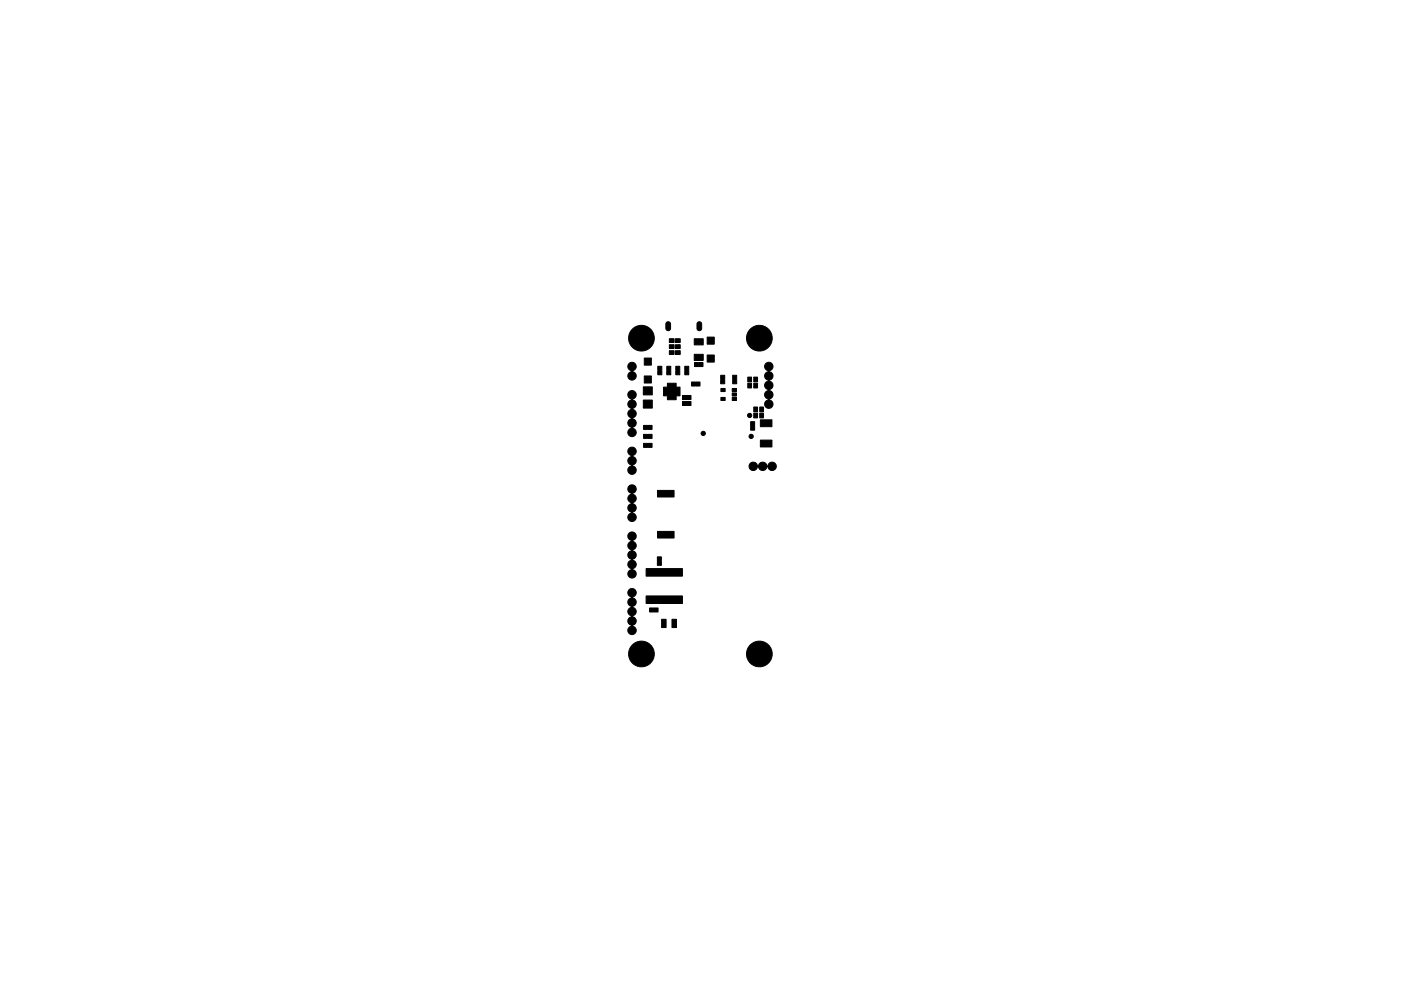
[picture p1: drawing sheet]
<svg xmlns="http://www.w3.org/2000/svg" width="297mm" height="210mm" viewBox="0 0 297 210" stroke-linecap="round" stroke-linejoin="round" font-family="sans-serif">
<g fill="#000" stroke="#000" stroke-width=".21">
<path d="M133.3 77.2a.92 .92 0 0 1 1.5 .2 .92 .92 0 0 1-.8 1.4 .9 .9 0 0 1 .9 1 .9 .9 0 0 1-1.2 .7 .9 .9 0 0 1-.4-1.3l.7-.5a1.06 1.06 0 0 1-.7-1.5zM136.6 76h1.5v1.5h-1.5zM139.5 77.7h.8v1.8h-.8zM141.3 68.4l.5-.1 .3 .2 .1 1.2a.5 .5 0 0 1-.5 .5 .5 .5 0 0 1-.5-.5v-1zM141.4 77.7h.8v1.8h-.8zM141.9 74.4h1v.8h-1zM141.9 73.1h1v.8h-1zM141.9 71.9h1v.8h-1zM143.3 77.7h.8v1.8h-.8zM143.2 74.4h1v.8h-1zM143.2 73.1h1v.8h-1zM143.2 71.9h1v.8h-1z"/>
<path d="M145.2 77.7h.8v1.8h-.8zM147.2 76.9h1.8v.9h-1.8zM147.9 68.4l.5-.1 .3 .2 .1 1.2a.5 .5 0 0 1-.5 .5 .5 .5 0 0 1-.5-.5v-1zM147.2 75.2h1.9v1.3h-1.9zM147.2 71.9h1.9v1.3h-1.9zM149.9 75.3h1.5v1.5h-1.5zM149.9 71.5h1.5v1.5h-1.5zM162.3 77.2a.92 .92 0 0 1 1.5 .2 .92 .92 0 0 1-.8 1.4 1 1 0 0 1 .9 1 1 1 0 0 1-.9 1 1 1 0 0 1 .9 1 1 1 0 0 1-.9 1 1 1 0 0 1 .9 1 1 1 0 0 1-.9 1 .9 .9 0 0 1 .9 1 .9 .9 0 0 1-1.2 .7 .9 .9 0 0 1-.4-1.3l.6-.5a.99 .99 0 0 1-.8-1 .99 .99 0 0 1 .9-.9v-.1a1 1 0 0 1-.9-1 1 1 0 0 1 .9-.9v-.1a1 1 0 0 1-.9-1 1 1 0 0 1 .9-.9v-.1a1.06 1.06 0 0 1-.7-1.5zM133.3 95.2a.92 .92 0 0 1 1.5 .2 .92 .92 0 0 1-.8 1.4 1 1 0 0 1 .9 1 1 1 0 0 1-.9 1 .9 .9 0 0 1 .9 1 .9 .9 0 0 1-1.2 .7 .9 .9 0 0 1-.4-1.3l.7-.5a1 1 0 0 1-.9-1 1 1 0 0 1 .9-.9v-.1a1.06 1.06 0 0 1-.7-1.5zM133.3 83.2a.92 .92 0 0 1 1.5 .2 .92 .92 0 0 1-.8 1.4 1 1 0 0 1 .9 1 1 1 0 0 1-.9 1 1 1 0 0 1 .9 1 1 1 0 0 1-.9 1 1 1 0 0 1 .9 1 1 1 0 0 1-.9 1 .9 .9 0 0 1 .9 1 .9 .9 0 0 1-1.2 .7 .9 .9 0 0 1-.4-1.3l.7-.5a1 1 0 0 1-.9-1 1 1 0 0 1 .9-.9v-.1a1 1 0 0 1-.9-1 1 1 0 0 1 .9-.9l-.1-.1a.99 .99 0 0 1-.8-1 .99 .99 0 0 1 .9-.9l-.1-.1a.96 .96 0 0 1-.6-1.5zM136.5 94.1h1.8v.8h-1.8zM136.5 92.2h1.8v.8h-1.8z"/>
<path d="M136.5 90.3h1.8v.8h-1.8zM136.6 79.8h1.5v1.5h-1.5zM136.4 84.9h1.9v1.7h-1.9zM136.4 82.1h1.9v1.7h-1.9zM141.5 81.3h1.9v.8h.8v1.9h-.8v.8h-1.9v-.8h-.8v-1.9h.8zM144.7 85.2h1.8v.8h-1.8zM144.7 83.9h1.8v.9h-1.8zM146.6 81h1.8v.9h-1.8zM152.8 79.6h.9v1.8h-.9zM152.8 84.3h.9v.7h-.9zM152.8 82.4h.9v.7h-.9zM155.2 84.3h.9v.7h-.9z"/>
<path d="M155.2 83.4h.9v.6h-.9zM155.2 82.4h.9v.7h-.9zM155.3 79.6h.9v1.8h-.9zM158.5 81.3h.8v1h-.8zM158.5 80h.8v1h-.8zM159 98.4a1.03 1.03 0 0 1 1.7 .5 1 1 0 0 1 1-.9 1 1 0 0 1 1 .9 .9 .9 0 0 1 1-.9 .9 .9 0 0 1 .8 1.1 .9 .9 0 0 1-1.2 .6l-.6-.7a1 1 0 0 1-1 .8 1 1 0 0 1-1-.8 .92 .92 0 0 1-1.3 .8 .92 .92 0 0 1-.4-1.4zM159.2 89.5h.8v1.8h-.8zM159.8 87.7h.8v1h-.8zM159.8 86.4h.8v1h-.8zM159.8 81.3h.8v1h-.8zM159.8 80h.8v1h-.8zM161.1 87.7h.8v1h-.8z"/>
<path d="M161.1 86.4h.8v1h-.8zM161.2 93.4h2.5v1.4h-2.5zM161.2 89.1h2.5v1.4h-2.5zM133.3 113.2a.92 .92 0 0 1 1.5 .2 .92 .92 0 0 1-.8 1.4 1 1 0 0 1 .9 1 1 1 0 0 1-.9 1 1 1 0 0 1 .9 1 1 1 0 0 1-.9 1h.1a.99 .99 0 0 1 .8 1 .99 .99 0 0 1-.9 1 .9 .9 0 0 1 .9 1 .9 .9 0 0 1-1.2 .7 .9 .9 0 0 1-.4-1.3l.7-.5a1 1 0 0 1-.9-1 1 1 0 0 1 .9-.9v-.1a1 1 0 0 1-.9-1 1 1 0 0 1 .9-.9v-.1a1 1 0 0 1-.9-1 1 1 0 0 1 .9-.9v-.1a1.06 1.06 0 0 1-.7-1.5zM133.3 103.2a.92 .92 0 0 1 1.5 .2 .92 .92 0 0 1-.8 1.4 1 1 0 0 1 .9 1 1 1 0 0 1-.9 1 1 1 0 0 1 .9 1 1 1 0 0 1-.9 1 .9 .9 0 0 1 .9 1 .9 .9 0 0 1-1.2 .7 .9 .9 0 0 1-.4-1.3l.7-.5a1 1 0 0 1-.9-1 1 1 0 0 1 .9-.9v-.1a1 1 0 0 1-.9-1 1 1 0 0 1 .9-.9v-.1a1.06 1.06 0 0 1-.7-1.5zM139.4 118.1h.8v1.8h-.8zM139.4 112.7h3.5v1.4h-3.5zM139.4 104h3.5v1.4h-3.5zM133.3 125.2a.92 .92 0 0 1 1.5 .2 .92 .92 0 0 1-.8 1.4 1 1 0 0 1 .9 1 1 1 0 0 1-.9 1 1 1 0 0 1 .9 1 1 1 0 0 1-.9 1 1 1 0 0 1 .9 1 1 1 0 0 1-.9 1 .9 .9 0 0 1 .9 1 .9 .9 0 0 1-1.2 .7 .9 .9 0 0 1-.4-1.3l.7-.5a1 1 0 0 1-.9-1 1 1 0 0 1 .9-.9v-.1a1 1 0 0 1-.9-1 1 1 0 0 1 .9-.9l-.1-.1a.99 .99 0 0 1-.8-1 .99 .99 0 0 1 .9-.9v-.1a1.06 1.06 0 0 1-.7-1.5zM137 126.4h7.7v1.6h-7.7zM137 120.6h7.7v1.6h-7.7zM137.7 129h1.8v.8h-1.8z"/>
<path d="M140.3 131.4h.9v1.7h-.9zM142.5 131.4h.9v1.7h-.9z"/>
<circle cx="136" cy="71.8" r="2.73"/>
<circle cx="161" cy="71.8" r="2.73"/>
<circle cx="149.1" cy="92" r=".45"/>
<circle cx="158.9" cy="88.1" r=".45"/>
<circle cx="159.3" cy="92.6" r=".45"/>
<circle cx="136" cy="138.8" r="2.73"/>
<circle cx="161" cy="138.8" r="2.73"/>
</g>
</svg>
